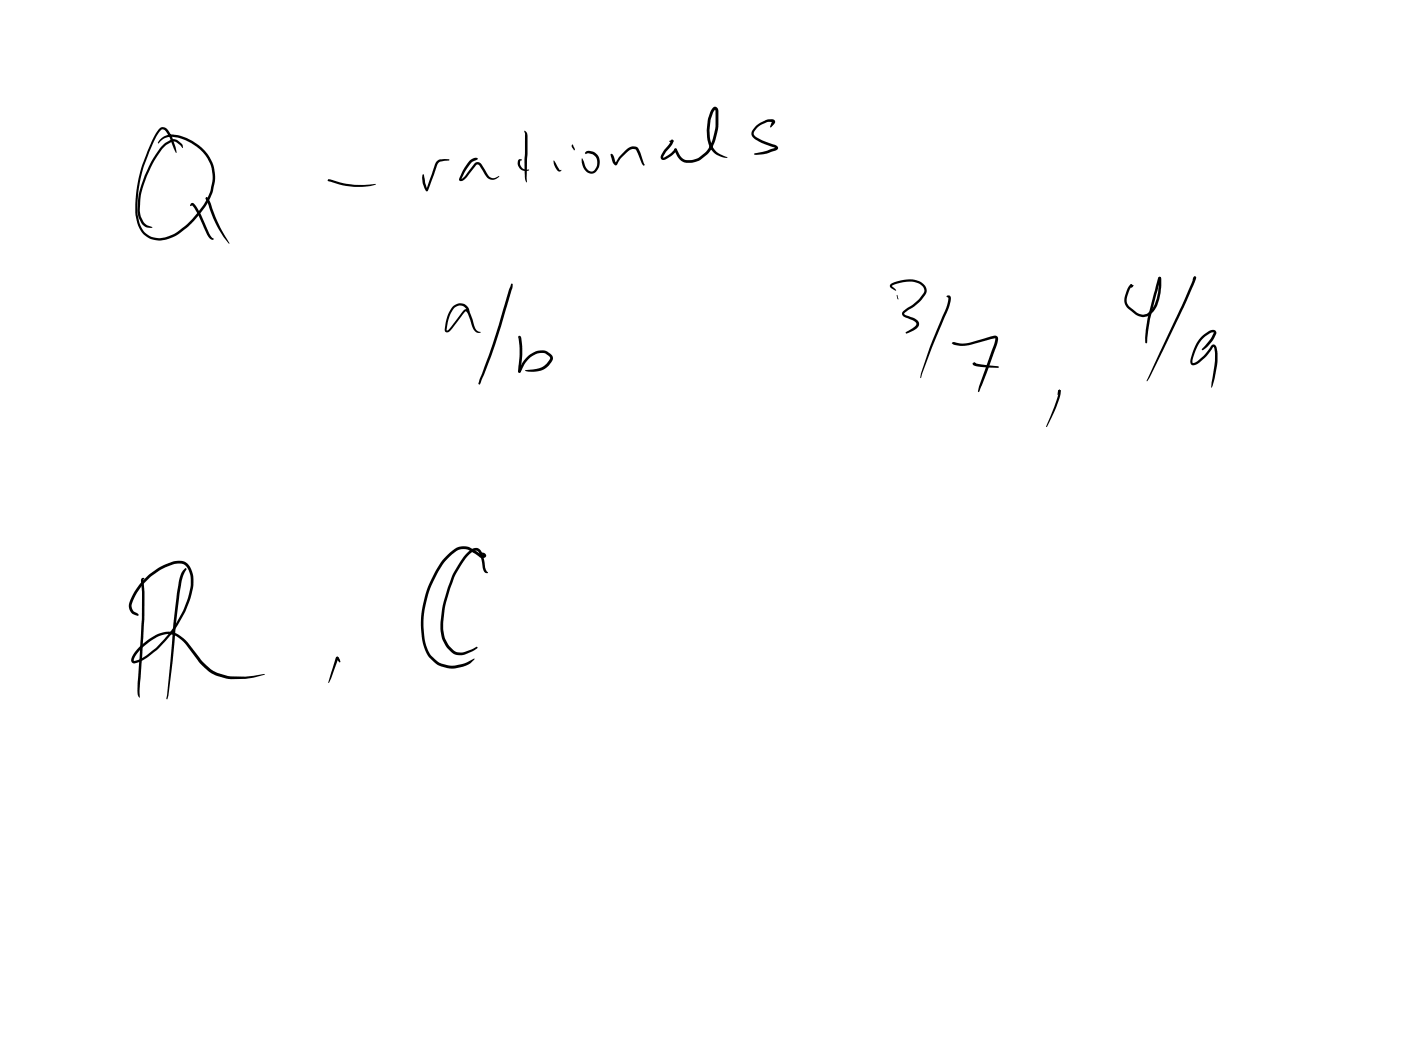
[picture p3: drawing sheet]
<svg xmlns="http://www.w3.org/2000/svg" width="108mm" height="81mm" viewBox="0 0 108 81" stroke-linecap="round" stroke-linejoin="round" font-family="sans-serif">
<g fill="#000">
<path d="M12.3 9.9l.2-.1a.53 .53 0 0 1 .5 .3l.3 .6 .2 .7 .1 .4-.5-1.2-.4-.5-.3-.1-.3 .4a11.6 11.6 0 0 0-1.5 6 2.01 2.01 0 0 0 1 1.8 2.38 2.38 0 0 0 2.4-.6 7.8 7.8 0 0 0 2-2.4l.2-.4a3.1 3.1 0 0 0 0-2.2 3.4 3.4 0 0 0-3.3-2l-.4 .1-.3 .4a.97 .97 0 0 1 1-.7 3.4 3.4 0 0 1 3.4 3v.4a4.1 4.1 0 0 1-.9 2.3 5.9 5.9 0 0 1-3 2.4 1.84 1.84 0 0 1-2.2-1.8 10.2 10.2 0 0 1 .8-4.8l.6-1.4zM12.6 11.2l.6-.4 .2-.1 .6 .4 .1 .3-.5-.5h-.4a3.2 3.2 0 0 0-1.5 1.8 6.5 6.5 0 0 0-.9 3.7l.3 .8 .6 .3h-.4l-.3-.2-.3-.5-.1-.5a8.2 8.2 0 0 1 2-5.1zM14.7 15.7h.2l.3 .3 .9 2 .4 .4-.1 .1-.2-.1-.2-.3-1-1.9-.2-.4-.2 .1zM15.9 15.2l.1 .1h-.1zM15.9 15.2h.1l.2 .4a11.3 11.3 0 0 0 1.1 2.6l.4 .6-.5-.5a14.1 14.1 0 0 1-1.3-2.9zM25.3 13.9h.1zM25.3 13.8l.3 .1a6.6 6.6 0 0 0 3.3 .3 2.4 2.4 0 0 1-1.4 .2l-1.3-.2-.9-.2zM25.3 13.9v-.1l.1 .2zM32.6 13.5h.1l.2 1.1h-.1l.8-2.1a.65 .65 0 0 1 .7-.2h.3l-.7 .2-.2 .1-.8 2.1h-.1l-.2-.5zM36.2 12.4l.4-.2h.2l-.1 .1a1.21 1.21 0 0 0-.8 .8l-.4 .7 1.1-1.2 .3-.1 .2 .2 .5 .8a.55 .55 0 0 0 .9 .1 .59 .59 0 0 1-1 0l-.6-.8-.1-.1-1.1 1.2a.17 .17 0 0 1-.2 0 .17 .17 0 0 1-.1-.2l.3-.7zM40 12.3h.2l-.1 .1v.2a.57 .57 0 0 0 .7 .5 .58 .58 0 0 1-.7-.1 .58 .58 0 0 1-.1-.7zM40.4 10.1l.2 .1v.2v3.7l-.1-.3-.1-.7z"/>
<path d="M42.7 12.4l.4 .7h.2l-.1 .1h-.2l-.1-.2zM44.1 11.2h.1l.1 .4-.2-.3zM45.1 11.7l.2-.1 .3 .1a.9 .9 0 0 1 .6 .9 .9 .9 0 0 1-.7 .8 .97 .97 0 0 1-.7-1v-.2l.3 .7 .3 .3a.37 .37 0 0 0 .5-.3l.1-.4-.1-.4-.3-.2-.3-.1-.2 .1v-.1zM47 11.9h.1l.2 .1 .2 .6h-.1a2.92 2.92 0 0 1 1-1.2 .6 .6 0 0 1 .8 0l.5 1.3a.15 .15 0 0 1-.2 0 .15 .15 0 0 1-.1-.1l-.5-1.1a.59 .59 0 0 0-.6 .2l-.5 .5-.2 .4a.2 .2 0 0 1-.3 .1 .2 .2 0 0 1-.1-.2zM51.6 10.8h.2l.1 .1-.2 .1-.1-.1zM51.7 10.8h.2l-.1 .2-.7 1.1 .5-.2 .4-.5 .2 .1-.4 .4-.4 .3a.28 .28 0 0 1-.5 0l.1-.4zM54.9 8.3a.27 .27 0 0 1 .4 0 .27 .27 0 0 1 .1 .3 4.3 4.3 0 0 1-.9 3.3 1.57 1.57 0 0 1-2.1 .4l-.3-.4-.1-.4h.1l.3 .5 .2 .2a1.33 1.33 0 0 0 1.4-.2 3.4 3.4 0 0 0 1.1-3.2v-.4l-.1 .1a3.3 3.3 0 0 0-.2 2.5v.2a1.71 1.71 0 0 0 1.3 .9 1.5 1.5 0 0 1-1.6-1.5 3.3 3.3 0 0 1 .4-2.3zM58.2 9.7a1.79 1.79 0 0 1 1.3-.5h.1a.22 .22 0 0 1 .1 .2 .22 .22 0 0 1-.1 .2l-.2 .2 .1-.4h-.3a1.72 1.72 0 0 0-1.1 .7v.2l.1 .2 1.3 .6a.29 .29 0 0 1 .4 .1 .29 .29 0 0 1 0 .3l-.8 .3-.9 .1-.1-.1 .9-.2 .8-.2-1.3-.5-.4-.3-.2-.2a.77 .77 0 0 1 .3-.7zM34.9 23.6a.69 .69 0 0 1 .8-.2 .69 .69 0 0 1 .4 .7l-.3-.4-.3-.2a.92 .92 0 0 0-.9 .9l-.2 1.1 .3-.2 1.1-1.4a.32 .32 0 0 1 .4 .3l.4 1.1 .2 .2 .2 .1a.12 .12 0 0 1-.1 .1 .12 .12 0 0 1-.1-.1l-.4-.3-.3-1.1-.2-.2-1.1 1.4a.34 .34 0 0 1-.5 .2v-.2a3.5 3.5 0 0 1 .5-1.6zM39.4 21.9h.1v.3l-.9 3-.8 2.3-.9 2.1v-.3l1.1-2.8zM40 25.9h.1a7 7 0 0 1 0 2.7l-.1 .1-.1-.1a8.2 8.2 0 0 0 0-2.6h.2h-.2zM40.6 27.5a1.22 1.22 0 0 1 1.9-.1l.1 .2a1.51 1.51 0 0 1-1.5 1.1l-.5-.1-.1-.1a2.04 2.04 0 0 0 1.6-.5l.3-.4-.1-.1a1.09 1.09 0 0 0-1.6 .2l-.6 1h-.1l.2-.7z"/>
<path d="M68.6 21.9a2.19 2.19 0 0 1 2.7 .1l.1 .3-.1 .3a3.2 3.2 0 0 1-1.3 1.3l-.3 .2 .1 .2a1.44 1.44 0 0 1 1 .6v.2l-.2 .2-.7 .4-.1-.1 .7-.4 .1-.3a.66 .66 0 0 0-.6-.4l-.4-.1-.1-.2v-.2l.2-.1a4.1 4.1 0 0 0 1.4-1.3l.1-.2v-.2a1.65 1.65 0 0 0-2-.4l-.5 .2 .3 .4-.4-.3zM72.9 22.8a.23 .23 0 0 1 .3 0 .23 .23 0 0 1 .1 .4l-.2 .6-1.3 3-.9 2.3 .1-.3 .7-2.1 1.3-3.2 .1-.5zM73.4 26.4h.1a2.22 2.22 0 0 0 1.5-.1l1.6-.4a.24 .24 0 0 1 .3 .3l-.9 2.5-.6 1.5v-.4l1.3-3.7-1.6 .4a1.95 1.95 0 0 1-1.8-.1zM75 27.9h.1l.1 .1-.1 .1v-.1l1.9 .3h-.1l-1.6-.1-.3-.1zM81.6 30.1h.1l-.2 .3zM81.6 30.1h.1a4.1 4.1 0 0 1-.6 2l-.5 .8 .8-2.1zM87.1 21.9h.1v.2h-.1zM87 22l.2-.1 .1 .1-.4 .9-.1 .3 .1 .2 .8 .8h.3h.3l.4-.3 .3-.5 .2-.9 .1-1.1 .1-.1 .1 .1-.1 1.1-.2 1-.3 .5-.4 .3a.97 .97 0 0 1-1.1-.1l-.3-.3a.94 .94 0 0 1-.4-1.2zM87.1 21.9l.2 .1v.1l-.1-.1a.1 .1 0 0 1 .1-.1 .11 .11 0 0 1 .1 .2 .1 .1 0 0 1-.2 0h-.1zM89.3 21.4l.1-.1 .1 .1-.3 1.1a16.3 16.3 0 0 0-.8 3.5v.4l-.1 .1-.1-.1a11.2 11.2 0 0 1 .8-4zM92 21.3l.2 .1-.2 .2-.1-.1zM92 21.3h.1l.1 .2-1 2.2-2.6 5.4-.2 .3 2.6-5.8z"/>
<path d="M92.6 25.9l.5-.4a.33 .33 0 0 1 .4-.1 .33 .33 0 0 1 .2 .3 2.65 2.65 0 0 1-.8 1.1l-.2 .2-.1-.1 .7-.8 .2-.5a2.64 2.64 0 0 0-1.6 2.4l.3-.1 .5-.5 .6-.8a.23 .23 0 0 1 .3 0 .23 .23 0 0 1 .1 .2l.1 .3a6.9 6.9 0 0 1-.4 2.6l-.1 .2 .3-2.1v-.7l-.1-.4-.6 .8-.6 .5a.34 .34 0 0 1-.5 .1 .34 .34 0 0 1-.1-.5l.4-1zM11.4 44.4a4 4 0 0 1 2.6-1.2 1.63 1.63 0 0 1 .9 2v.2a9 9 0 0 1-3.5 5.3 1.59 1.59 0 0 1-1.2 .4 .41 .41 0 0 1 .1-.7 3.8 3.8 0 0 1 2.9-1.7l.5 .2 .5 .4 1.2 1.4a3.6 3.6 0 0 0 1.4 1.2 6.6 6.6 0 0 0 3.6 0v.1a5 5 0 0 1-4.1-.1l-.9-.8-1.1-1.4a1.71 1.71 0 0 0-2.7-.3 3.5 3.5 0 0 0-1.3 1.4v.1a3.7 3.7 0 0 0 1.8-1.1 8.6 8.6 0 0 0 2.6-4.7 1.55 1.55 0 0 0-.6-1.7h-.3a4.7 4.7 0 0 0-3.7 3.3l.2 .4 .4 .3-.1 .1-.4-.2-.2-.2a.93 .93 0 0 1 .1-1l.6-1zM10.9 44.6h.2l-.1 .1 .1 .9v2.1l-.3 6.1-.2-.3v-.3l.3-5.5v-2.1v-.9zM14.3 43.8l.1 .1-.3 .7-.3 1.2-.5 5.2-.3 2.6-.1 .3 .7-8.2 .3-1.3zM25.9 50.6l.2 .1-.8 1.9zM25.9 50.6h.1l.1 .1 .1 .4-.3-.3zM34.4 42.9a1.57 1.57 0 0 1 1.7-.8l1 .7h.2l-.4-.3 .4 .1 .1 .1a.28 .28 0 0 1-.1 .3 .28 .28 0 0 1-.3-.1l-.9-.5a1.23 1.23 0 0 0-1.4 .5 7.6 7.6 0 0 0-1.7 7.2l.2 .4 .7 .6a2.37 2.37 0 0 0 1.9 0l.7-.3h.1a2.25 2.25 0 0 1-1.8 .7 2.16 2.16 0 0 1-1.7-.8 5.8 5.8 0 0 1-.3-4.8 7.9 7.9 0 0 1 1.6-3zM36 42.6a.6 .6 0 0 1 1.1-.1l.2 .4 .1 .8 .2 .4-.1 .1a.43 .43 0 0 1-.3-.6l-.2-.8-.3-.4a1.09 1.09 0 0 0-.9 .7 9.6 9.6 0 0 0-1.7 5.1l.2 1 .3 .5 .4 .5 .7 .1 1-.5 .1 .1-.3 .2-.7 .3-.6 .1-.3-.2-.4-.3-.4-.7a5.3 5.3 0 0 1 .1-3 8 8 0 0 1 1.7-3.6z"/>
<circle cx="40" cy="28.6" r=".1"/>
<circle cx="81.6" cy="30.1" r=".09"/>
<circle cx="26" cy="50.7" r=".1"/>
</g>
<g fill="#000">
<path d="M69.1 22.7l.1 .3z" fill-rule="evenodd"/>
<path d="M69.1 22.9l.1 .1z" fill-rule="evenodd"/>
<circle cx="69.2" cy="23" r=".03"/>
</g>
</svg>
